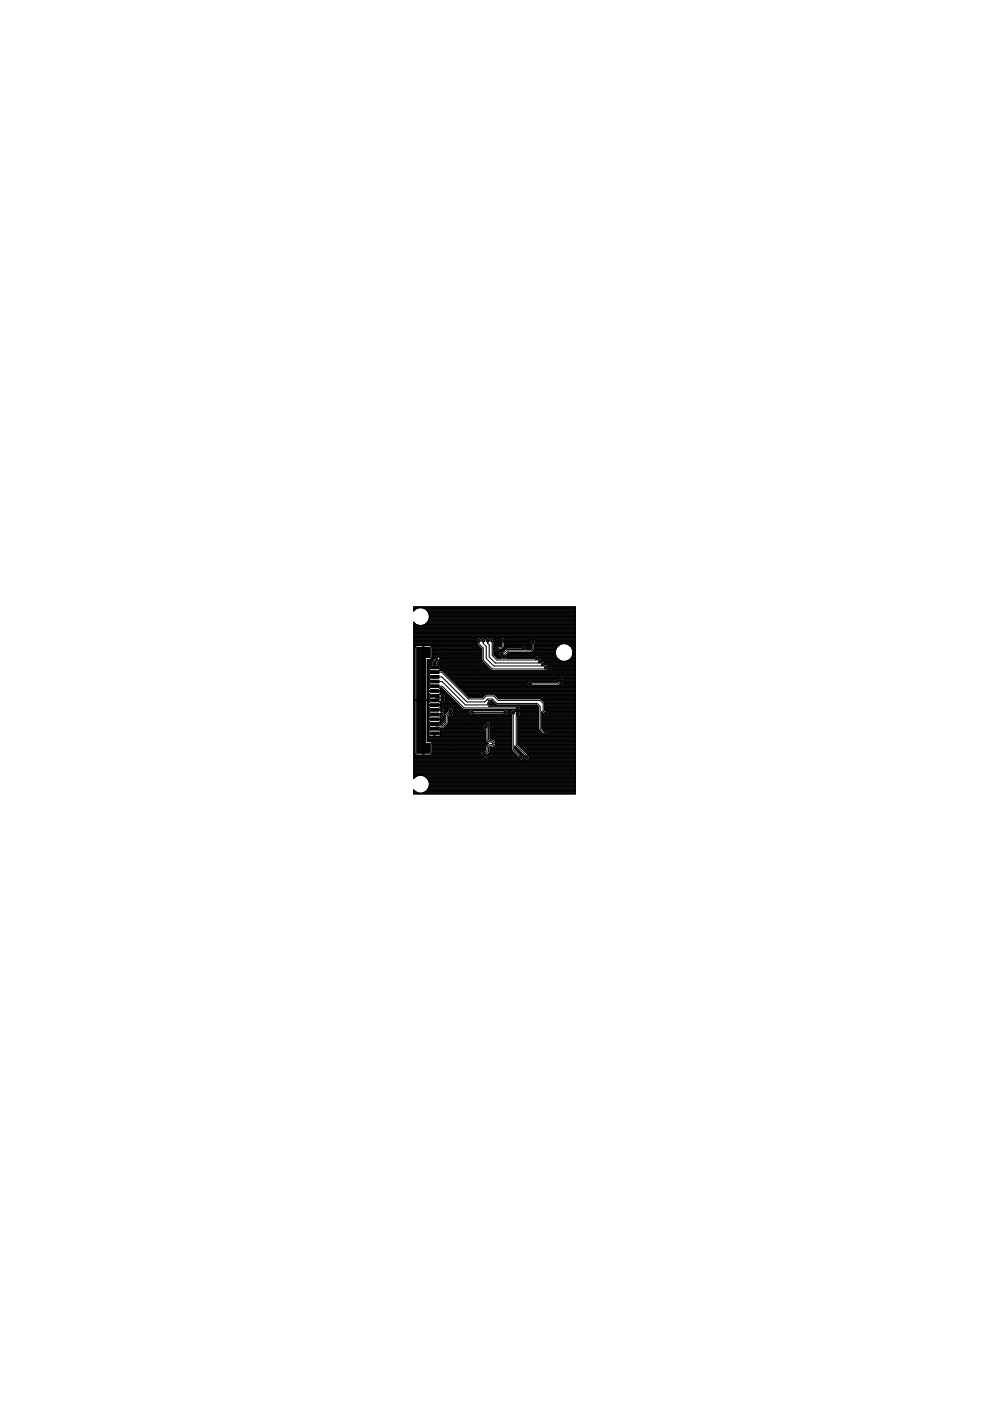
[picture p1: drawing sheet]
<svg xmlns="http://www.w3.org/2000/svg" width="210mm" height="297mm" viewBox="0 0 210 297" stroke-linecap="round" stroke-linejoin="round" font-family="sans-serif">
<g fill="#000" stroke="#000" stroke-width=".21">
<path d="M89.5 147.9h.6v1.2h-.6zM91.2 155.2h1.9v.6h-1.9zM91.2 154.2h1.9v.6h-1.9zM91.2 153.2h1.9v.6h-1.9zM91.2 152.2h1.9v.6h-1.9zM91.2 151.2h1.9v.6h-1.9zM91.2 150.2h1.9v.6h-1.9zM91.2 149.2h1.9v.6h-1.9zM91.2 148.2h1.9v.6h-1.9zM91.2 147.2h1.9v.6h-1.9zM91.2 146.2h1.9v.6h-1.9zM91.2 145.2h1.9v.6h-1.9z"/>
<path d="M91.2 144.2h1.9v.6h-1.9zM91.2 143.2h1.9v.6h-1.9zM91.2 142.2h1.9v.6h-1.9zM91.2 141.2h1.9v.6h-1.9z"/>
</g>
<g fill="none" stroke="#000" stroke-width=".21">
<path d="M87.7 139.4h.3M87.7 140h.3M87.7 139.9h.3M87.7 139.8h.3M87.7 139.6h.3M87.7 139.5h.3M87.7 139.3h.3M87.7 139h.3M87.7 138.9h.3M87.7 138.7h.3M87.7 138.6h.3M87.7 138.4h.3"/>
<path d="M87.7 138.1h.3M87.7 137.8h.3M87.7 137.7h.3M87.7 137.6h.3M87.7 131.9v33.2M87.7 131.9l.4 .4M87.7 128.9h1M87.7 136.5h13.5M87.7 137.1h.4M87.7 137h.5M87.7 135.5h13.3M87.7 139.1h.3"/>
<path d="M87.7 138.8h.3M87.7 138.3h.3M87.7 138.2h.3M87.7 137.9h.3M87.7 137.5h.3M87.7 137.4h.3M87.7 137.2h.3M87.7 136.9h13.8M87.7 136.7h13.6M87.7 136.6h13.5M87.7 136.4h13.5M87.7 136.2h13.5"/>
<path d="M87.7 136.1h13.3M87.7 136h13.2M87.7 135.9h13.2M87.7 135.8h13.2M87.7 135.7h13.2M87.7 135.4h13.4M87.7 135.3h13.5M87.7 135.2h34.3M87.7 135.1h34.3M87.7 134.9h34.3M87.7 134.8h34.3M87.7 134.7h34.3"/>
<path d="M87.7 134.6h34.3M87.7 134.5h34.3M87.7 134.3h34.3M87.7 134.2h34.3M87.7 134.1h34.3M87.7 134h34.3M87.7 133.9h34.3M87.7 133.7h34.3M87.7 133.6h34.3M87.7 133.5h34.3M87.7 133.4h34.3M87.7 133.2h34.3"/>
<path d="M87.7 133.1h34.3M87.7 133h34.3M87.7 132.9h34.3M87.7 132.8h34.3M87.7 132.7h34.3M87.7 132.5h.9M87.7 132.4h.6M87.7 132.3h.4M87.7 132.2h.2M87.7 132h.1M87.7 131.9h.1M87.7 129.5h.1"/>
<path d="M87.7 129.4h.2M87.7 129.3h.3M87.7 129.2h.4M87.7 129h.7M87.7 128.8h34.3M87.7 128.7h34.3M88.1 132.3l.7 .3h.7l.7-.3M88.1 137l1.6-.1v23.2l-1.6-.1M88.1 137l-.1 .3v11.1M88.4 139.4h2.8v-2.1h-2.8v22.4h2.8v-2.1h-2.8M88.4 140h1.8M88.4 139.9h1.8"/>
<path d="M88.4 139.8h1.8M88.4 139.7h1.8M88.4 139.6h1.8M88.4 139.5h1.8M88.4 139.3h2.8M88.4 139.2h2.8M88.4 139.1h2.8M88.4 139h2.8M88.4 138.9h2.8M88.4 138.8h2.8M88.4 138.7h2.8M88.4 138.6h2.8"/>
<path d="M88.4 138.5h2.8M88.4 138.3h2.8M88.4 138.2h2.8M88.4 138.1h2.8M88.4 138h2.8M88.4 137.9h2.8M88.4 137.8h2.8M88.4 137.7h2.8M88.4 137.6h2.8M88.4 137.5h2.8M88.4 137.4h2.8M89.6 128.9h32.4"/>
<path d="M89.7 132.5h32.3M89.7 137.1h.2M89.7 137h.2M89.7 139.1h.2M89.7 138.8h.2M89.7 138.3h.2M89.7 138.2h.2M89.7 137.9h.2M89.7 137.5h.2M89.7 137.4h.2M89.7 137.2h.2M89.9 129h32.1"/>
<path d="M90 132.4h32M90.2 129.2h31.8M90.2 139.4v18.2M90.2 132.3h31.8M90.3 129.3h31.7M90.3 132.2h31.7M90.4 129.4h31.6M90.5 132h31.5M90.6 129.5h31.4M90.6 140h1.2M90.6 139.9h1.3M90.6 131.9h31.4"/>
<path d="M90.7 129.6h31.3M90.7 131.8h31.3M90.8 131.7h31.2M90.8 129.8h31.2M90.8 129.9h31.2M90.8 131.6h31.2M90.8 130h31.2M90.9 131.4h31.1M90.9 131.3h31.1M90.9 130.1h31.1M91 130.2h31M91 131.2h31"/>
<path d="M91 130.3h31M91 130.4a1.87 1.87 0 0 0-1.4-1.5 1.87 1.87 0 0 0-1.9 .7v-.9h34.3v39.6h-34.3v-.9M91 130.4v.7M91 131.1l-.3 .7-.5 .5M91 131.1h31M91 131h31M91 130.8h31M91 130.7h31M91 130.6h31M91 130.5h31M91.4 139.8h.7M91.4 137l-1.5-.1v23.2h1.3l.3-.2v-2.5"/>
<path d="M91.4 137l.2 .3v2.2l-.4 .3h-.6v8.6M91.4 137h10.2M91.5 139.6h.7M91.5 137.1h10.2M91.6 139.5h.6M91.6 137.2h10.2M91.6 139.4h.7M91.6 139.3h.7M91.6 139h.9M91.6 138.9h1.2M91.6 138.7h10.6M91.6 138.6h10.6"/>
<path d="M91.6 138.4h10.6M91.6 138.1h10.6M91.6 137.8h10.6M91.6 137.7h10.6M91.6 137.6h10.6M91.6 139.1h.8M91.6 138.8h10.6M91.6 138.3h10.6M91.6 138.2h10.6M91.6 137.9h10.6M91.6 137.5h10.5M91.6 137.4h10.4"/>
<path d="M92.6 139a.71 .71 0 0 1 .8 0 .71 .71 0 0 1 .3 .8M92.6 139l-1 1.2M93.1 138.9h9.1M93.4 139h8.8M93.5 139.1h8.7M93.6 140h8.6M93.6 139.3h8.6M93.6 139.9h8.6M93.6 139.4h8.6M93.7 139.8h8.5M93.7 139.6h8.5M93.7 139.5h8.5"/>
<path d="M93.7 139.8l-.3 .4M100.9 136l.3 .3v.3l1 .9v2.6l2 2.1M100.9 136v-.4l.4-.4h.5l.2 .3 .2-.3h.5l.3 .3 .2-.3h.5l.2 .3 .2-.3h.5l.3 .4v.4M101.5 135.8v.6l1 1v2.5l1.9 1.9h11.1l.3-.3M101.8 135.3h.4M101.9 135.4h.2M102.5 135.8v.6l.6 .7v2.5l1.6 1.6h10.2l.3-.3M102.8 135.3h.3M102.9 135.4h.1M103.4 135.8v.6l.3 .4v2.5l1.3 1.3h9.2l.3-.3M103.7 135.3h.4M103.8 135.4h.2"/>
<path d="M104.4 135.8v3.2l.9 .9h8.3l.3-.3M104.7 135.3h1.7M104.7 138.7h1M104.7 138.6h1M104.7 138.4h1M104.7 138.1h.3M104.7 137.8h.1M104.7 137.7h.1M104.7 137.6h.1M104.7 136.5h1.6M104.7 137.1h.3M104.7 137h1.6"/>
<path d="M104.7 138.8h1M104.7 138.3h1.2M104.7 138.2h1.3M104.7 137.9h.2M104.7 137.5h.1M104.7 137.4h.1M104.7 137.2h.1M104.7 136.9h1.6M104.7 136.7h1.6M104.7 136.6h1.6M104.7 136.4h1.6M104.7 136.2h1.6"/>
<path d="M104.8 137.3v.5l.3 .3h.5l.3-.4h1.2M104.8 138.9h.9M104.8 135.4h1.4M104.9 136.1h1.2M104.9 139h.9M104.9 135.5h1.2M104.9 136l-.2 .3v2.6l.8 .7h.9l-.1-.1M104.9 136h1.2M104.9 135.9h1.2M104.9 135.8h1.2M104.9 135.7h1.2M105 139.1h1"/>
<path d="M105.1 137l-.3 .3M105.1 139.3h1.2M105.3 139.4h1M105.4 139.5h.9M105.6 137l.6 .1 .1-.2v-.6l-.2-.2v-.5l.3-.3h.5l.3 .3v.5l-.3 .2v.9l-.5 .5M105.6 138.1h1.2M105.7 138.9l.4 .4h.2v.2M105.7 138.5v.4M105.7 137.9h1.2M105.9 137.8h1.1M106.5 137.6h.8M106.6 135.9v1.2l-.3 .3h-.8l-.2 .2"/>
<path d="M106.6 138.2h.1M106.6 138.2l-.5-.1-.4 .4M106.6 137.5h.8M106.8 137.4h3.7M106.9 137.2h3.6M106.9 135.3h15.1M106.9 136.5h5.6M106.9 137.1h3.6M106.9 137h3.7M106.9 136.9h3.9M106.9 136.7h5.7M106.9 136.6h5.7"/>
<path d="M106.9 136.4h5.5M107 136.2h5.4M107 135.4h15M107.1 136.1h5.3M107.1 135.5h14.9M107.2 136h5.2M107.2 135.9h5.2M107.2 135.8h5.3M107.2 135.7h5.4M107.3 138.9h10.5M107.4 138.8h10.4M107.5 139.4h5.8"/>
<path d="M107.5 139.5h5.8M107.5 139.3h5.9M107.5 139h10.4M107.5 139v.5M107.5 139.1h6.1M107.5 138.7h10.3M107.7 138.6h10.1M107.8 138.4h10M111 137.4l-.3 .3h-3.2l-.9 1h-.3l.2 .2M111.3 136.9h1.3M111.4 137h1.2M111.5 137.1h1.1"/>
<path d="M111.6 137.6l-.1 .1h1M111.6 137.6h1M111.6 137.6v-.4l-.3-.4h-.5l-.3 .4v.2h-3.1l-.8 .8M111.6 137.5h1M111.6 137.4h1M111.6 137.2h1M112.4 135.9v.5l.2 .2M112.6 136.6v1M112.6 137.6l-.1 .1M112.7 135.6l-.3 .3M112.8 138.3h5M112.9 138.2h4.9"/>
<path d="M112.9 136.1v1.6l-.3 .3h-4.8l-1.1 1.1 .2 .2M113 138.1h4.8M113.1 137.9h4.7M113.2 135.6l.3 .3M113.2 137.8l-.4 .5h-4.9l-.6 .6 .2 .1M113.2 137.8h4.6M113.2 137.7h4.7M113.2 137.6h4.7M113.2 137.1h5M113.2 137h5.1M113.2 137.5h4.8M113.2 137.4h4.8"/>
<path d="M113.2 137.2h4.9M113.2 136.9h5.3M113.2 136.7h5.4M113.3 136.6h5.6M113.3 135.7h8.7M113.3 139.4v.2h-5.9l.1-.1M113.4 136.5h8.6M113.4 135.8h8.6M113.5 136.4h8.5M113.5 135.9v.5l-.3 .2v1.2M113.5 136.2h8.5M113.5 136.1h8.5"/>
<path d="M113.5 136h8.5M113.5 135.9h8.5M113.7 139l-.4 .4M114.1 139l.4 .4M114.2 139.1h3.7M114.4 139.3h3.6M114.5 139.4h3.5M114.5 139.4v.3h.3l.3 .3v.3h.3l.3 .4v.2h.3l.4 .4M114.5 139.6h3.8M114.5 139.5h3.7M114.9 139.8h3.5M115 139.9h3.5"/>
<path d="M115.1 140h3.6M118 139.4a1.9 1.9 0 0 0 3.2 0M119.2 136.5a1.9 1.9 0 0 0-1.2 2.9M120 136.5a1.9 1.9 0 0 1 1.2 2.9M120.3 136.6h1.7M120.5 140h1.5M120.6 136.7h1.4M120.7 139.9h1.3M120.8 136.9h1.2M120.8 139.8h1.2M120.9 137h1.1M120.9 139.6h1.1"/>
<path d="M121 137.1h1M121.1 139.5h.9M121.1 137.2h.9M121.2 139.4h.8M121.2 137.4h.8M121.2 139.3h.8M121.2 137.5h.8M121.3 139.1h.7M121.3 137.6h.7M121.3 139h.7M121.3 137.7h.7M121.4 138.9h.6"/>
<path d="M121.4 137.8h.6M121.4 138.8h.6M121.5 138.7h.5M121.5 138.6h.5M121.5 138.4h.5M121.5 138.1h.5M121.5 138.3h.5M121.5 138.2h.5M121.5 137.9h.5M87.7 157.6h.3M87.7 159.6h.3M87.7 159.4h.3"/>
<path d="M87.7 159.3h.3M87.7 159.2h.3M87.7 159h.3M87.7 158.9h.3M87.7 158.8h.3M87.7 158.7h.3M87.7 158.6h.3M87.7 158.4h.3M87.7 158.3h.3M87.7 158.2h.3M87.7 158.1h.3M87.7 157.9h.3"/>
<path d="M87.7 157.8h.3M87.7 157.7h.3M87.7 157.5h.3M87.7 157.4h.3M87.7 157.2h.3M87.7 157.1h.3M87.7 157h.3M87.7 156.9h.3M87.7 156.8h.3M87.7 156.6h.3M87.7 156.5h.3M87.7 156.3h.3"/>
<path d="M87.7 156.1h.3M87.7 155.9h.3M87.7 155.8h.3M87.7 155.7h.3M87.7 155.6h.3M87.7 155.3h.3M87.7 155.2h.3M87.7 154.9h.3M87.7 154.8h.3M87.7 154.7h.3M87.7 154.3h.3M87.7 154.2h.3"/>
<path d="M87.7 154h.3M87.7 153.9h.3M87.7 153.6h.3M87.7 153.5h.3M87.7 153.4h.3M87.7 153h.3M87.7 152.7h.3M87.7 152.5h.3M87.7 152.4h.3M87.7 151.7h.3M87.7 151.6h.3M87.7 150.7h.3"/>
<path d="M87.7 150.2h.3M87.7 149.4h.3M87.7 149.3h.3M87.7 148.9h.3M87.7 148.5h3.3M87.7 148.4h3.3M87.7 148.3h.3M87.7 147.6h.3M87.7 147.1h.3M87.7 146.3h.3M87.7 146.1h.3M87.7 145.8h.3"/>
<path d="M87.7 145.4h.3M87.7 145.3h.3M87.7 145.2h.3M87.7 144.9h.3M87.7 144.8h.3M87.7 144.6h.3M87.7 144.5h.3M87.7 144.3h.3M87.7 144.2h.3M87.7 144h.3M87.7 143.8h.3M87.7 143.6h.3"/>
<path d="M87.7 143.5h.3M87.7 143.4h.3M87.7 143.3h.3M87.7 143.1h.3M87.7 143h.3M87.7 142.9h.3M87.7 142.8h.3M87.7 142.6h.3M87.7 142.5h.3M87.7 142.4h.3M87.7 142.3h.3M87.7 142.2h.3"/>
<path d="M87.7 142h.3M87.7 141.9h.3M87.7 141.8h.3M87.7 141.7h.3M87.7 141.6h.3M87.7 141.4h.3M87.7 141.3h.3M87.7 141.2h.3M87.7 141.1h.3M87.7 141h.3M87.7 140.8h.3M87.7 140.7h.3"/>
<path d="M87.7 140.6h.3M87.7 140.5h.3M87.7 140.4h.3M87.7 140.2h.3M87.7 140.1h.3M87.7 152h.3M87.7 150.5h.3M87.7 151.9h.3M87.7 155.4h.3M87.7 154.5h.3M87.7 150h.3M87.7 149.5h.3"/>
<path d="M87.7 149.8h.3M87.7 151.1h.3M87.7 147.8h.3M87.7 160h.4M87.7 159.9h.4M87.7 159.8h.3M87.7 159.5h.3M87.7 156.4h.3M87.7 156h.3M87.7 155.1h.3M87.7 154.6h.3M87.7 154.1h.3"/>
<path d="M87.7 153.7h.3M87.7 153.2h.3M87.7 153.1h.3M87.7 152.9h.3M87.7 152.8h.3M87.7 152.3h.3M87.7 152.2h.3M87.7 151.8h.3M87.7 151.4h.3M87.7 151.3h.3M87.7 151.2h.3M87.7 151h.3"/>
<path d="M87.7 150.9h.3M87.7 150.6h.3M87.7 150.4h.3M87.7 150.1h.3M87.7 149.9h.3M87.7 149.6h.3M87.7 149.2h.3M87.7 149h.3M87.7 148.8h.3M87.7 148.7h.3M87.7 148.2h.3M87.7 148.1h.3"/>
<path d="M87.7 148h.3M87.7 147.7h.3M87.7 147.5h.3M87.7 147.3h.3M87.7 147.2h.3M87.7 147h.3M87.7 146.9h.3M87.7 146.7h.3M87.7 146.6h.3M87.7 146.5h.3M87.7 146.4h.3M87.7 146h.3"/>
<path d="M87.7 145.9h.3M87.7 145.7h.3M87.7 145.5h.3M87.7 145.1h.3M87.7 144.7h.3M87.7 144.1h.3M87.7 143.7h.3M88 159.7l.1 .3M88.4 159.7h2.8M88.4 159.6h2.8M88.4 159.5h2.8M88.4 159.4h2.8"/>
<path d="M88.4 159.3h2.8M88.4 159.2h2.8M88.4 159.1h2.8M88.4 159h2.8M88.4 158.9h2.8M88.4 158.8h2.8M88.4 158.7h2.8M88.4 158.6h2.8M88.4 158.5h2.8M88.4 158.4h2.8M88.4 158.3h2.8M88.4 158.2h2.8"/>
<path d="M88.4 158.1h2.8M88.4 158h2.8M88.4 157.9h2.8M88.4 157.8h2.8M88.4 157.7h2.8M88.4 157.5h1.8M88.4 157.4h1.8M88.4 157.3h1.8M88.4 157.2h1.8M88.4 157.1h1.8M88.4 157h1.8M88.4 156.9h1.8"/>
<path d="M88.4 156.8h1.8M88.4 156.7h1.8M88.4 156.6h1.8M88.4 156.5h1.8M88.4 156.4h1.8M88.4 156.3h1.8M88.4 156.1h1.8M88.4 156h1.8M88.4 155.9h1.8M88.4 155.8h1.8M88.4 155.7h1.8M88.4 155.6h1.8"/>
<path d="M88.4 155.5h1.8M88.4 155.4h1.8M88.4 155.3h1.8M88.4 155.2h1.8M88.4 155.1h1.8M88.4 155h1.8M88.4 154.9h1.8M88.4 154.8h1.8M88.4 154.7h1.8M88.4 154.6h1.8M88.4 154.5h1.8M88.4 154.4h1.8"/>
<path d="M88.4 154.3h1.8M88.4 154.2h1.8M88.4 154.1h1.8M88.4 154h1.8M88.4 153.9h1.8M88.4 153.8h1.8M88.4 153.7h1.8M88.4 153.6h1.8M88.4 153.5h1.8M88.4 153.4h1.8M88.4 153.3h1.8M88.4 153.2h1.8"/>
<path d="M88.4 153.1h1.8M88.4 153h1.8M88.4 152.9h1.8M88.4 152.8h1.8M88.4 152.7h1.8M88.4 152.6h1.8M88.4 152.5h1.8M88.4 152.4h1.8M88.4 152.3h1.8M88.4 152.1h1.8M88.4 152h1.8M88.4 151.9h1.8"/>
<path d="M88.4 151.8h1.8M88.4 151.7h1.8M88.4 151.6h1.8M88.4 151.5h1.8M88.4 151.4h1.8M88.4 151.3h1.8M88.4 151.2h1.8M88.4 151.1h1.8M88.4 151h1.8M88.4 150.9h1.8M88.4 150.8h1.8M88.4 150.7h1.8"/>
<path d="M88.4 150.6h1.8M88.4 150.5h1.8M88.4 150.4h1.8M88.4 150.3h1.8M88.4 150.2h1.8M88.4 150.1h1.8M88.4 150h1.8M88.4 149.9h1.8M88.4 149.8h1.8M88.4 149.7h1.8M88.4 149.6h1.8M88.4 149.5h1.8"/>
<path d="M88.4 149.4h1.8M88.4 149.3h1.8M88.4 149.2h1.8M88.4 149.1h1.8M88.4 149h1.8M88.4 148.9h1.8M88.4 148.8h1.8M88.4 148.7h1.8M88.4 148.6h1.8M88.4 148.3h1.8M88.4 148.2h1.8M88.4 148.1h1.8"/>
<path d="M88.4 148h1.8M88.4 147.9h1.8M88.4 147.8h1.8M88.4 147.7h1.8M88.4 147.6h1.8M88.4 147.5h1.8M88.4 147.4h1.8M88.4 147.3h1.8M88.4 147.2h1.8M88.4 147.1h1.8M88.4 147h1.8M88.4 146.9h1.8"/>
<path d="M88.4 146.8h1.8M88.4 146.7h1.8M88.4 146.6h1.8M88.4 146.5h1.8M88.4 146.3h1.8M88.4 146.2h1.8M88.4 146.1h1.8M88.4 146h1.8M88.4 145.9h1.8M88.4 145.8h1.8M88.4 145.7h1.8M88.4 145.6h1.8"/>
<path d="M88.4 145.5h1.8M88.4 145.4h1.8M88.4 145.3h1.8M88.4 145.2h1.8M88.4 145.1h1.8M88.4 145h1.8M88.4 144.9h1.8M88.4 144.8h1.8M88.4 144.7h1.8M88.4 144.6h1.8M88.4 144.5h1.8M88.4 144.4h1.8"/>
<path d="M88.4 144.3h1.8M88.4 144.2h1.8M88.4 144.1h1.8M88.4 144h1.8M88.4 143.9h1.8M88.4 143.8h1.8M88.4 143.7h1.8M88.4 143.6h1.8M88.4 143.5h1.8M88.4 143.4h1.8M88.4 143.3h1.8M88.4 143.2h1.8"/>
<path d="M88.4 143.1h1.8M88.4 143h1.8M88.4 142.9h1.8M88.4 142.8h1.8M88.4 142.7h1.8M88.4 142.6h1.8M88.4 142.5h1.8M88.4 142.3h1.8M88.4 142.2h1.8M88.4 142.1h1.8M88.4 142h1.8M88.4 141.9h1.8"/>
<path d="M88.4 141.8h1.8M88.4 141.7h1.8M88.4 141.6h1.8M88.4 141.5h1.8M88.4 141.4h1.8M88.4 141.3h1.8M88.4 141.2h1.8M88.4 141.1h1.8M88.4 141h1.8M88.4 140.9h1.8M88.4 140.8h1.8M88.4 140.7h1.8"/>
<path d="M88.4 140.6h1.8M88.4 140.5h1.8M88.4 140.4h1.8M88.4 140.3h1.8M88.4 140.2h1.8M88.4 140.1h1.8M89.7 152h.2M89.7 150.5h.2M89.7 151.9h.2M89.7 155.4h.2M89.7 154.5h.2M89.7 150h.2"/>
<path d="M89.7 149.5h.2M89.7 149.8h.2M89.7 151.1h.2M89.7 147.8h.2M89.7 160h.2M89.7 159.9h.2M89.7 159.8h.2M89.7 159.5h.2M89.7 156.4h.2M89.7 156h.2M89.7 155.1h.2M89.7 154.6h.2"/>
<path d="M89.7 154.1h.2M89.7 153.7h.2M89.7 153.2h.2M89.7 153.1h.2M89.7 152.9h.2M89.7 152.8h.2M89.7 152.3h.2M89.7 152.2h.2M89.7 151.8h.2M89.7 151.4h.2M89.7 151.3h.2M89.7 151.2h.2"/>
<path d="M89.7 151h.2M89.7 150.9h.2M89.7 150.6h.2M89.7 150.4h.2M89.7 150.1h.2M89.7 149.9h.2M89.7 149.6h.2M89.7 149.2h.2M89.7 149h.2M89.7 148.8h.2M89.7 148.7h.2M89.7 148.2h.2"/>
<path d="M89.7 148.1h.2M89.7 148h.2M89.7 147.7h.2M89.7 147.5h.2M89.7 147.3h.2M89.7 147.2h.2M89.7 147h.2M89.7 146.9h.2M89.7 146.7h.2M89.7 146.6h.2M89.7 146.5h.2M89.7 146.4h.2"/>
<path d="M89.7 146h.2M89.7 145.9h.2M89.7 145.7h.2M89.7 145.5h.2M89.7 145.1h.2M89.7 144.7h.2M89.7 144.1h.2M89.7 143.7h.2M90.6 157.1h12.4M90.6 157h12.4M90.6 156.9h12.4M90.6 156.8h12.4"/>
<path d="M90.6 156.6h12.4M90.6 156.5h12.4M90.6 156.3h12.4M90.6 156.1h12.4M90.6 155.9h.3M90.6 155.8h.2M90.6 155.7h.2M90.6 155.6h12.4M90.6 155.3h.2M90.6 155.2h.2M90.6 154.9h.4M90.6 154.8h.4"/>
<path d="M90.6 154.7h.4M90.6 154.3h.4M90.6 154.2h.4M90.6 154h.4M90.6 153.9h.4M90.6 153.6h.4M90.6 153.5h.4M90.6 153.4h.4M90.6 153h.3M90.6 152.7h.2M90.6 152.4h1.5l-1.5 .1M90.6 151.7h.4"/>
<path d="M90.6 151.6h.4M90.6 150.7h.4M90.6 150.2h.4M90.6 149.4h.2M90.6 149.3h.2M90.6 148.9h.4M90.6 148.3h.4M90.6 147.6h.4M90.6 147.1h.4M90.6 146.3h.2M90.6 146.1h.3M90.6 145.8h.4"/>
<path d="M90.6 145.4h.4M90.6 145.3h.4M90.6 145.2h.4M90.6 144.9h.4M90.6 144.8h.4M90.6 144.6h.4M90.6 144.5h.4M90.6 144.3h.4M90.6 144.2h.4M90.6 144h.4M90.6 143.8h.4M90.6 143.6h.4"/>
<path d="M90.6 143.5h.4M90.6 143.4h.4M90.6 143.3h.4M90.6 143.1h.4M90.6 143h.5M90.6 142.9h.4M90.6 142.8h.4M90.6 142.6h.4M90.6 142.5h.4M90.6 142.4h.4M90.6 142.3h.4M90.6 142.2h.4"/>
<path d="M90.6 142h.4M90.6 141.9h.4M90.6 141.8h.4M90.6 141.7h.4M90.6 141.6h.4M90.6 141.4h.4M90.6 141.3h.4M90.6 141.2h.4M90.6 141.1h.4M90.6 140.8h1M90.6 140.7h1M90.6 140.6h1"/>
<path d="M90.6 140.5h1M90.6 140.4h1M90.6 140.2h1M90.6 140.1h1.1M90.6 152h.3M90.6 150.5h.4M90.6 155.4h1.5v.7l-1.2-.1M90.6 154.5h.4M90.6 150h.3M90.6 149.5h1.5M90.6 149.8h.2M90.6 151.1h.4"/>
<path d="M90.6 147.8h.4M90.6 156.4h12.4M90.6 156h.4M90.6 155.1h.3M90.6 154.6h.4M90.6 154.1h.4M90.6 153.7h.4M90.6 153.2h.4M90.6 153.1h.4M90.6 152.9h.3M90.6 152.8h.2M90.6 152.3h.2"/>
<path d="M90.6 152.2h.2M90.6 151.8h.4M90.6 151.4h.4M90.6 151.3h.4M90.6 151.2h.4M90.6 151h.4M90.6 150.9h.4M90.6 150.6h.4M90.6 150.4h.4M90.6 150.1h.4M90.6 149.9h.3M90.6 149.6h.2"/>
<path d="M90.6 149.2h.2M90.6 149h.3M90.6 148.8h.4M90.6 148.7h.4M90.6 148.2h.4M90.6 148.1h.4M90.6 148h.4M90.6 147.7h.4M90.6 147.5h.4M90.6 147.3h.4M90.6 147.2h.4M90.6 147h.3"/>
<path d="M90.6 146.9h.3M90.6 146.7h.2M90.6 146.6h.2M90.6 146.5h1.5M90.6 146.4h.2M90.6 146h.3M90.6 145.9h.4M90.6 145.7h.4M90.6 145.5h.4M90.6 145.1h.4M90.6 144.7h.4M90.6 144.1h.4"/>
<path d="M90.6 143.7h.4M90.8 149.2v.2h1.3v.2h-1.3l.1 .3M90.8 146.2v.2h1.3v.2h-1.3v.3M90.8 152.6v.2M90.8 155.6l.1 .3M90.8 146.9l.2 .2M90.8 152.8l.2 .3M90.9 149.9v.1M90.9 155.9v.1M90.9 150l.1 .1M91 154.1v.8l-.2 .5M91 141.9v1"/>
<path d="M91 143.1v1M91 144.1v1.8M91 147.1v1.8M91 150.1v1.8M91 153.1v.8M91 148.9l-.2 .3M91 151.9h-.4M91 153.9l.1 .1M91 142.9l.1 .1M91 145.9h.1M91 153.1h.1M91 145.9l-.2 .3"/>
<path d="M91 151.9l-.2 .5M91.1 154l-.1 .1M91.1 143l-.1 .1M91.1 141l-.1 .1v.8M91.3 157.2h-.7v-8.6h-2.6v11.1M91.3 157.2l.2 .2M91.4 157.2h11.7M91.4 160h10.7M91.5 157.4h11.7M91.5 159.9h10.5M91.6 157.5h11.8M91.6 159.8h10.3"/>
<path d="M91.6 157.6h12M91.6 159.6h10.3M91.6 159.4h10.3M91.6 159.3h10.4M91.6 159.2h10.6M91.6 159h11.4M91.6 158.9h11.4M91.6 158.8h11.4M91.6 158.7h11.4M91.6 158.6h11.4M91.6 158.4h11.4M91.6 158.3h11.4"/>
<path d="M91.6 158.2h11.4M91.6 158.1h11.5M91.6 157.9h11.5M91.6 157.8h11.6M91.6 157.7h11.8M91.6 159.5h10.3M91.6 140.2v.8h-1M92.1 155.9h.1M92.1 155.8h.1M92.1 155.7h.1M92.1 156h.1M92.1 144.5h1.6l5 5h4.7l.3-.4"/>
<path d="M92.1 143.5h1.6l5.3 5.3h3.8l.6-.6h1l.9 .9h8.6l.6 .7v4.7l.7 .7h.6M92.1 142.5h1.5l5.7 5.7h3.2l.6-.6h1.6l.9 .9h8.9l.7 .6v1.6l.6 .7M92.1 147.5l.4 .4h1.4v-.3M92.1 145.5h1.7l4.6 4.6h11.4M92.1 150.5h1.5M92.2 149.5h5.1M92.2 146.5h2.1M92.7 140.8h10.2M92.7 140.7h10.1M92.7 140.6h10M92.9 140.5h9.7M93 140.4h9.4"/>
<path d="M93 140.3l-.3 .4v.3h10.3M93.2 141l.1 .1M93.2 142h10.9M93.3 145.9l.3-.1 4.6 4.6h11.1l.2 .3h.5l.3-.4v-.4l-.3-.4M93.3 150.1l.6-.1 .3 .3v.5M93.3 148.9h.2M93.3 141.9h10.7M93.3 141.1h9.9M93.3 153.1h.1M93.3 151.9l.1 .5M93.3 151.9h.1M93.3 154.9l.1 .2"/>
<path d="M93.3 150.1h.1M93.3 147.1h.1M93.3 145.9v.1M93.3 154.9h9.7M93.3 154.8h9.7M93.3 154.7h9.2M93.3 153.5h.4M93.3 153.4h.5M93.3 147.1h.2M93.3 147.1v.2l.3-.3h.5l.3 .4M93.3 141.9v.3h28.7M93.3 141.8h10.6"/>
<path d="M93.3 141.7h10.5M93.3 141.6h10.3M93.3 141.4h10.2M93.3 141.3h10.1M93.3 141.2h10M93.3 141.1v.8M93.3 151.9l.9 .1M93.3 154.9h.1M93.3 148.9l.1 .3M93.3 145.9h.1M93.3 154.6h9.1M93.3 153.2h.7"/>
<path d="M93.3 153.1h.8M93.3 148.8h.1M93.3 147.2h.1M93.3 145.9h.4M93.3 153h.9M93.3 140.2h9M93.3 156h9.7M93.3 150h.1M93.3 150v.1M93.3 147v.1M93.3 146l.1 .2M93.4 140.2l-.3 .1"/>
<path d="M93.4 149h3.4M93.4 147h1.4M93.4 146h.4M93.4 155.9h9.6M93.4 155.1v.3M93.4 155.9l-.1 .1M93.4 149.9l-.1 .1M93.4 155.1h9.6M93.4 155.8h9.6M93.4 155.7h9.6M93.4 155.3h9.6M93.4 155.2h9.6"/>
<path d="M93.4 152.7h.8M93.4 149.2v.2h-1.2v.2h1.2v.3M93.4 149.4h3.8M93.4 149.3h3.7M93.4 146.2v.2h-1.2v.2h1.2v.3M93.4 146.3h.7M93.4 146.1h.5M93.4 152.8l-.1 .3M93.4 152.6v.2M93.4 155.6v.3M93.4 146.9l-.1 .1M93.4 149.8h4.2"/>
<path d="M93.4 152.9h.8M93.4 152.8h.8M93.4 152.3h.8M93.4 152.2h.8M93.4 149.9h4.3M93.4 149.6h4M93.4 149.2h3.6M93.4 146.9h1.3M93.4 146.7h1.2M93.4 146.6h1M93.4 146.4h.8M93.5 140.1h8.7"/>
<path d="M93.6 151.4l-1.5 .1M93.8 142.2l5.6 5.6h2.9l.7-.6h1.8l1 1h8.9l.8 .8v1.6M93.9 148.4v-.2h-1.4l-.4 .3M93.9 142.3h28.1M93.9 152l.3-.3v1.3M93.9 150h3.9M94 151.9h.2M94 142.4h28M94 151h.7M94 150.1h1.2M94.1 151.1h.5M94.1 151.8h.1"/>
<path d="M94.1 142.5h27.9M94.1 150.9h.8M94.1 147.1h.8M94.2 154.3h8M94.2 150.2h.9M94.2 148.9h2.5M94.2 152.4h-2v.2l2-.1M94.2 153l-.5 .6h-.4v-.5M94.2 150.7h.8M94.2 150.5h.8M94.2 150.8l-.2 .2 .2 .2M94.2 151.4h.1"/>
<path d="M94.2 151.3h.2M94.2 151.2h.3M94.2 150.6h.8M94.2 150.4h.8M94.2 142.6h27.8M94.3 154.2h7.9M94.3 148.1h1.6M94.3 147.2h.7M94.3 148.8h2.3M94.3 148h1.5M94.4 142.8h27.6M94.4 154.1h7.8"/>
<path d="M94.4 148.2h1.6M94.4 147.3h.7M94.4 148.7l-.3 .3h-.5l-.3-.3v.2M94.4 148.5h2M94.4 148.4h1.8M94.4 148.3h1.7M94.4 147.6h1M94.4 147.4v.4M94.4 148.2v.5M94.4 147.8l-.2 .2 .2 .2M94.4 147.8h1.2M94.4 148.7h2.1"/>
<path d="M94.4 147.7h1.1M94.4 147.5h.9M94.5 142.9h27.5M94.5 154h7.7M94.6 143h27.4M94.7 153.9h7.6M94.7 143.1h27.3M94.8 153.7h7.7M94.8 143.3h27.2M95 143.4h27M95 150.7l-.8 .8v-.3M95 150.4v.3"/>
<path d="M95 153.5h7.8M95.1 143.5h26.9M95.1 153.4h7.7M95.1 153h13.4M95.1 152.7h13.4M95.1 152.5h13.4M95.1 152.4h13.4M95.1 152h13.4M95.1 151.9h.1M95.1 153.4l-1.1 1.1M95.1 151.9v1.5M95.1 151.9l.2 .1"/>
<path d="M95.1 153.2h7.8M95.1 153.1h8M95.1 152.9h13.4M95.1 152.8h13.4M95.1 152.3h13.4M95.1 152.2h13.4M95.2 143.6h26.8M95.3 150l-.3 .4M95.3 143.7h26.7M95.4 143.8h23.3M95.5 150.6v.3h-.2l-.8 .8v1.5l-.7 .7h-1.3l-.4-.4M95.5 151.4v-.2h-.1l-.6 .6v1.5l-.9 .9h-1.4l-.4 .3"/>
<path d="M95.6 144h23M95.7 144.1h22.7M95.8 150l.3 .4M95.8 144.2h22.6M95.9 151.9h12.6M95.9 150.1h2M95.9 144.3h22.5M96 151.8h12.5M96 150.2h2M96 151.1h3.4M96 151h3.4M96.1 144.5h22.3"/>
<path d="M96.1 151.7h12.4M96.1 150.9h3.3M96.1 151.6h12.4M96.1 150.7h3.3M96.1 150.5h13.3M96.1 151.7l-.3 .3M96.1 150.4v.4M96.1 150.8l-.2 .2 .2 .2v.5M96.1 151.4h3.4M96.1 151.3h3.3M96.1 151.2h3.3M96.1 150.6h3.5"/>
<path d="M96.1 150.4h2.1M96.2 144.6h15.7M96.3 144.7h15.5M96.4 144.8h15.3M96.5 144.9h15.2M96.6 145.1h15.1M96.8 145.2h14.9M96.9 145.3h14.9M97 145.4h14.9M97.1 145.5h14.9M97.2 145.7h24.8M97.4 145.8h24.6"/>
<path d="M97.5 145.9h24.5M97.6 146h24.4M97.7 146.1h24.3M97.9 146.3h24.1M98 146.4h24M98.1 146.5h23.9M98.2 146.6h23.8M98.3 146.7h23.7M98.4 146.9h23.6M98.6 147h23.4M98.7 147.1h23.3M98.8 147.2h4.2"/>
<path d="M98.9 147.3h3.9M99.1 147.5h3.6M99.2 147.6h3.4M99.3 147.7h3.2M99.7 150.5l-.3 .3v.5l.3 .3M99.9 151h7.3M100.2 151.6l.2-.2h6.4l.2 .2M100.2 150.5l.2 .2h6.4l.2-.2M100.3 150.6h6.6M100.3 151.4h6.5M101.9 159.4v.5l.4 .3h.2v.2l.3 .4h.5l.4-.4-.2-.5 .2-.2M102.3 159l-.4 .4"/>
<path d="M102.3 154.5h-9v.4M102.6 153.6l-.4 .3v.5l.4 .4h.4v2.2M102.7 159l.2 .2 .1-.1M102.8 154.2l.2-.2 .3 .3v2.6l.4 .4h.5a.3 .3 0 0 1 .3 .3 .3 .3 0 0 1-.3 .3l-.8 .2-.1 1.1-.6 .6-.2-.2M102.8 159.2h.1M103 155.4h-10.8v.7l1.1-.1M103 158.2v.9M103 157l.2 .4M103.2 153l-.4 .4v.2h-7.9M103.2 157.4h.1M103.2 157.8v.1M103.2 157.4l.4 .2"/>
<path d="M103.2 157.8l-.2 .4M103.4 153.6l-.2 .2 .4 .4v2.5l.1 .3a.71 .71 0 0 1 1.1 .6 .71 .71 0 0 1-1.1 .6l-.1 .3v.8l-.7 .7 .2 .2M103.5 148.5h.7l1 1h8.5l.5 .4M103.6 148.5l.4 .1 .3 .3M103.6 159.9h5.7M103.6 157.6l-.4 .2M103.6 159.8h5.6M103.7 153l.3 .4-.2 .6M103.7 160h5.7M103.8 153.1h4.7M103.8 154l.1 2.7h.5l.4 .3M103.8 154h4.7"/>
<path d="M103.8 159.5h5.1M103.9 153.2h4.6M103.9 159.4h4.9M103.9 159.3h4.8M103.9 159.2h4.6M103.9 159h4.6M103.9 158.9h4.6M103.9 158.8h4.6M103.9 158.7h4.6M103.9 156.6h4.6M103.9 156.5h4.6M103.9 156.3h4.6"/>
<path d="M103.9 156.1h4.6M103.9 155.9h4.6M103.9 155.8h4.6M103.9 155.7h4.6M103.9 155.6h4.6M103.9 155.3h4.6M103.9 155.2h4.6M103.9 154.9h4.6M103.9 154.8h4.6M103.9 154.7h4.6M103.9 154.3h4.6M103.9 154.2h4.6"/>
<path d="M103.9 155.4h4.6M103.9 154.5h4.6M103.9 156.4h4.6M103.9 156h4.6M103.9 155.1h4.6M103.9 154.6h4.6M103.9 154.1h4.6M103.9 153.9h4.6M104 153.6h4.5M104 153.5h4.5M104 153.4h4.5M104 153.7h4.5"/>
<path d="M104.1 149.6h5.3M104.1 148.7h.3M104.2 149.5h9.6M104.2 148.8h.3M104.3 149.4h.8M104.3 148.9v.5l-.3 .3-.4 .1h5.7l.2-.3M104.3 149.3h.7M104.3 148.9h.3M104.3 149.2h.6M104.3 149h.5M104.5 156.8h4M104.6 158.4h3.9"/>
<path d="M104.7 156.9h3.8M104.8 158.3h3.7M104.8 158.3l-.4 .2M104.8 158.3h.1M104.8 157h.1M104.8 157l.3 .4M104.8 147.2h17.2M104.9 157h3.6M104.9 158.2h3.6M104.9 157.1h3.6M105 158.1h3.5M105 147.3h17"/>
<path d="M105 157.2h3.5M105 149.3h.1M105 157.9h3.5M105 147.4h.1M105.1 157.6h3.4M105.1 157.8h3.4M105.1 157.7h3.4M105.1 157.5h3.4M105.1 157.4h3.4M105.1 157.4v.5l-.3 .4M105.1 147.5h16.9M105.2 147.6h16.8"/>
<path d="M105.3 147.7h16.7M105.5 147.8h16.5M105.6 148h16.4M105.7 148.1h16.3M107.5 150.5l.3 .3v.5l-.3 .3M107.6 150.6h.9M107.6 151.4h.8M107.7 150.7h.6M107.8 151.3h.5M107.8 151.1h.4M107.8 151.2h.4M107.8 151h.4"/>
<path d="M107.8 150.9h.4M108.5 158.6l-4.6-.1v1l-.2 .2M108.6 150.5l-.4 .3v.5l.3 .2v7.6l1.3 1.3v.4l.4 .3h.4l.4-.3v-.5M108.8 151v8l1.6 1.5M109 159.6l-5.3 .1M109.1 150.5l.3 .4 .6-.1 .3 .3v.5M109.2 158.8h.6M109.2 158.7h.4M109.2 158.6h.3M109.2 158.4h.2M109.2 158.3h.1M109.2 158.2h.1"/>
<path d="M109.2 150.6h.3M109.2 158.9h.7M109.3 150.7h4.9M109.4 159h.6M109.4 150.9h.1M109.5 159.2h.6M109.6 159.3h.7M109.7 159.4h.7M109.8 151.4l-.3 .3v6.3l2.2 2.2v.3M109.8 157.6h12.2M109.8 157.8h12.2M109.8 157.7h12.2"/>
<path d="M109.8 157.5h12.2M109.8 157.4h12.2M109.8 157.2h12.2M109.8 157.1h12.2M109.8 157h12.2M109.8 156.9h12.2M109.8 156.8h12.2M109.8 156.6h12.2M109.8 156.5h12.2M109.8 156.3h12.2M109.8 156.1h12.2M109.8 155.9h12.2"/>
<path d="M109.8 155.8h12.2M109.8 155.7h5.7M109.8 155.6h5.6M109.8 155.3h5.1M109.8 155.2h4.9M109.8 154.9h4.7M109.8 154.8h4.6M109.8 154.7h4.4M109.8 154.3h4.4M109.8 154.2h4.4M109.8 154h4.4M109.8 153.9h4.4"/>
<path d="M109.8 153.6h4.4M109.8 153.5h4.4M109.8 153.4h4.4M109.8 153h4.4M109.8 152.7h4.4M109.8 152.5h4.4M109.8 152.4h4.4M109.8 152h4.4M109.8 155.4h5.2M109.8 154.5h4.4M109.8 156.4h12.2M109.8 156h12.2"/>
<path d="M109.8 155.1h4.8M109.8 154.6h4.4M109.8 154.1h4.4M109.8 153.7h4.4M109.8 153.2h4.4M109.8 153.1h4.4M109.8 152.9h4.4M109.8 152.8h4.4M109.8 152.3h4.4M109.8 152.2h4.4M109.8 159.5h.7M109.9 157.9h12.1"/>
<path d="M110 159.6h.6M110 158.1h12M110.1 150.9h4.1M110.1 150.6h4.1M110.1 159.8h.6M110.1 158.2h11.9M110.1 151.8h4.1M110.1 149.6h3.8M110.2 150.5h4M110.2 159.9h.6M110.2 151h4M110.2 158.3h11.8"/>
<path d="M110.3 151.7h3.9M110.3 149.8h3.7M110.3 150.4h3.9M110.3 151.1h3.9M110.3 158.4h11.7M110.3 151.6h3.9M110.3 150.2h3.9M110.3 150h3.9M110.3 151.6l-.3 .3M110.3 151.4h3.9M110.3 151.3h3.9M110.3 151.2h3.9"/>
<path d="M110.3 150.1h3.9M110.3 149.9h3.9M110.5 158.6h11.5M110.6 158.7h11.4M110.7 160h.3M110.7 158.8h11.3M110.8 158.9h11.2M111 159h11M111.1 159.2h10.9M111.2 159.3h10.8M111.3 159.4h10.7M111.4 159.5h10.6"/>
<path d="M111.5 159.6h10.5M111.7 159.8h10.3M111.8 159.9h10.2M111.9 160h.1M111.9 160l.3 .3M111.9 160h10.1M112.6 145.5h9.4M112.7 144.6h5.6M112.7 145.4h9.3M114.2 149.9v4.8l.8 .8h.3l.3 .2h.4l.4-.3v-.5M114.2 151.9h-4.4v6l2.1 2.1M114.7 148.2h7.3"/>
<path d="M114.8 148.3h7.2M114.9 154.3h7.1M114.9 154.2h7.1M114.9 154h7.1M114.9 153.9h7.1M114.9 153.6h7.1M114.9 153.5h7.1M114.9 153.4h7.1M114.9 153h7.1M114.9 152.7h7.1M114.9 152.5h7.1M114.9 152.4h7.1"/>
<path d="M114.9 151.7h.4M114.9 151.6h.3M114.9 152h7.1M114.9 151.9h7.1M114.9 151.1h.2M114.9 154.1h7.1M114.9 153.7h7.1M114.9 153.2h7.1M114.9 153.1h7.1M114.9 152.9h7.1M114.9 152.8h7.1M114.9 152.3h7.1"/>
<path d="M114.9 152.2h7.1M114.9 151.8h.5M114.9 151.4h.3M114.9 151.3h.3M114.9 151.2h.3M114.9 151h.1M114.9 148.4h7.1M114.9 154.5h7.1M115.1 148.5h6.9M115.1 154.6h6.9M115.1 140.2h6.9M115.1 140.1h3.9"/>
<path d="M115.2 154.7h.2M115.2 148.7h6.8M115.2 151.6v-.3l-.3-.4v3.5l.4 .4 .3-.2h.4l.4 .3M115.2 151.6l.4 .3M115.3 148.8h6.7M115.4 148.9h6.6M115.4 140.4h6.6M115.5 150.6l.9 .5v.5M115.5 150.2h6.5M115.5 149.4h6.5M115.5 149.3h6.5M115.5 150.5h6.5"/>
<path d="M115.5 150h6.5M115.5 149.5h6.5M115.5 149.8h6.5M115.5 150.4h6.5M115.5 150.1h6.5M115.5 149.9h6.5M115.5 149.6h6.5M115.5 149.2h6.5M115.5 149h6.5M115.5 150.6h6.5M115.6 140.5h6.4M115.6 150.7h6.4"/>
<path d="M115.7 140.6h6.3M115.7 140.8h6.3M115.7 140.7h6.3M116.1 141h5.9M116.1 142h5.9M116.1 155.7h5.9M116.1 150.9h5.9M116.1 154.7h5.9M116.2 141.1h5.8M116.2 151.8h5.8M116.2 141.9h5.8M116.2 155.6h5.8"/>
<path d="M116.2 151h5.8M116.3 154.8h5.7M116.3 151.7h5.7M116.3 141.2h5.7M116.3 141.8h5.7M116.3 151.1h5.7M116.4 155.4h5.6M116.4 155.3h5.6M116.4 155.2h5.6M116.4 154.9h5.6M116.4 151.6h5.6M116.4 141.7h5.6"/>
<path d="M116.4 141.6h5.6M116.4 141.4h5.6M116.4 141.3h5.6M116.4 141.3v.5l-.4 .3-.4 .1M116.4 151.6l-.4 .3M116.4 155.1h5.6M116.4 151.4h5.6M116.4 151.3h5.6M116.4 151.2h5.6M118.5 145.3h3.5M118.6 145.2h3.4M118.7 145.1h3.3"/>
<path d="M119 144.4l-.7 .6h-6M119.2 144.9h2.8M119.3 143.8h2.7M119.3 144.8h2.7M119.4 144h2.6M119.5 144.7h2.5M119.5 144.1h2.5M119.5 144.1v.5l-1 .7h-5.7l-.3 .3h-.4l-.4-.4v-.4l.4-.4M119.5 144.1l-.3-.3h-.5l-.5 .9h-5.4l-.3-.3M119.5 144.6h2.5M119.5 144.5h2.5M119.5 144.3h2.5"/>
<path d="M119.5 144.2h2.5M120.2 140.1h1.8M87.7 167.4l.4 .4M87.7 168.3h34.3M87.7 168.2h34.3M87.7 168.1h1M87.7 168h.7M87.7 167.8h.4M87.7 167.7h.3M87.7 167.6h.2M87.7 167.5h.1M87.7 165.1h.1"/>
<path d="M87.7 165h.1M87.7 164.8h.3M87.7 164.7h.4M87.7 164.6h.7M87.7 164.5h.9M87.7 164.3h34.3M87.7 164.2h34.3M87.7 164.1h34.3M87.7 164h34.3M87.7 163.9h34.3M87.7 163.7h34.3M87.7 163.6h34.3"/>
<path d="M87.7 163.5h34.3M87.7 163.4h34.3M87.7 163.3h34.3M87.7 163.1h34.3M87.7 163h34.3M87.7 162.9h34.3M87.7 162.8h34.3M87.7 162.7h34.3M87.7 162.5h34.3M87.7 162.4h34.3M87.7 162.3h34.3M87.7 162.2h34.3"/>
<path d="M87.7 162.1h34.3M87.7 161.9h34.3M87.7 161.8h34.3M87.7 161.7h34.3M87.7 161.6h34.3M87.7 161.5h34.3M87.7 161.3h34.3M87.7 161.2h34.3M87.7 161.1h22.4M87.7 161h22.3M87.7 160.8h22.2M87.7 160.7h15.1"/>
<path d="M87.7 160.6h15M87.7 160.5h14.9M87.7 160.4h14.8M87.7 160.3h14.8M87.7 160.1h14.5M88.1 167.8l.7 .3h.7l.7-.3M88.1 164.7l.7-.3h.7l.7 .3M88.1 164.7l-.4 .4M89.6 168.1h32.4M89.7 164.5h32.3M89.9 168h32.1M89.9 164.6h32.1"/>
<path d="M90.2 164.7l.5 .5 .3 .7M90.2 167.8h31.8M90.2 164.7h31.8M90.3 167.7h31.7M90.3 164.8h31.7M90.4 167.6h31.6M90.5 165h31.5M90.6 167.5h31.4M90.6 165.1h31.4M90.7 167.4h31.3M90.7 165.2h31.3M90.8 167.2h31.2"/>
<path d="M90.8 165.3h31.2M90.8 167.1h31.2M90.8 165.4h31.2M90.9 167h31.1M90.9 165.5h31.1M90.9 166.9h31.1M90.9 165.7h31.1M91 166.8h31M91 165.8h31M91 166.6l-.3 .7-.5 .5M91 165.9v.7M91 166.6h31"/>
<path d="M91 166.5h31M91 166.4h31M91 166.3h31M91 166.2h31M91 166h31M91 165.9h31M103.4 160.7h6.4M103.5 160.6h6.3M103.6 160.5h6.2M103.7 160.4h6M103.7 160.3h5.9M103.7 160.1h5.8"/>
<path d="M110.7 161.1h.7M110.8 160.1h.3M110.8 161h.5M110.9 160.8h.3M110.9 160.3h.3M111 160.3l-.4-.3h-.3l-1.1-1.2v-.6l2 2-.1 .1M111 160.7h.1M111 160.6h.1M111 160.5h.1M111 160.4h.1M111.1 160.3v.5l.3 .3h.5l.3-.3v-.5M112 161.1h10"/>
<path d="M112.1 160.1h9.9M112.1 161h9.9M112.2 160.8h9.8M112.2 160.3h9.8M112.2 160.7h9.8M112.2 160.6h9.8M112.2 160.5h9.8M112.2 160.4h9.8"/>
</g>
<path d="M93 139.6l-.9 .8v1.1" fill="none" stroke="#000" stroke-width=".61"/>
<circle cx="100.6" cy="137.1" r=".34" fill="#000" stroke="#000" stroke-width=".21"/>
<circle cx="100.6" cy="137.1" r=".17" fill="#fff" stroke="#000" stroke-width=".21"/>
<circle cx="96.1" cy="158.6" r=".34" fill="#000" stroke="#000" stroke-width=".21"/>
<circle cx="96.1" cy="158.6" r=".17" fill="#fff" stroke="#000" stroke-width=".21"/>
<circle cx="98.4" cy="145.6" r=".34" fill="#000" stroke="#000" stroke-width=".21"/>
<circle cx="98.4" cy="145.6" r=".17" fill="#fff" stroke="#000" stroke-width=".21"/>
<circle cx="101.2" cy="142.5" r=".34" fill="#000" stroke="#000" stroke-width=".21"/>
<circle cx="101.2" cy="142.5" r=".17" fill="#fff" stroke="#000" stroke-width=".21"/>
<circle cx="101.8" cy="147.2" r=".34" fill="#000" stroke="#000" stroke-width=".21"/>
<circle cx="101.8" cy="147.2" r=".17" fill="#fff" stroke="#000" stroke-width=".21"/>
<circle cx="104.7" cy="155.2" r=".34" fill="#000" stroke="#000" stroke-width=".21"/>
<circle cx="104.7" cy="155.2" r=".17" fill="#fff" stroke="#000" stroke-width=".21"/>
<circle cx="100.6" cy="158.6" r=".34" fill="#000" stroke="#000" stroke-width=".21"/>
<circle cx="100.6" cy="158.6" r=".17" fill="#fff" stroke="#000" stroke-width=".21"/>
<circle cx="98.4" cy="153.6" r=".34" fill="#000" stroke="#000" stroke-width=".21"/>
<circle cx="98.4" cy="153.6" r=".17" fill="#fff" stroke="#000" stroke-width=".21"/>
<circle cx="93" cy="139.6" r=".49" fill="#000" stroke="#000" stroke-width=".21"/>
<circle cx="93" cy="139.6" r=".3" fill="#fff" stroke="#000" stroke-width=".21"/>
<circle cx="95.5" cy="151.4" r=".34" fill="#000" stroke="#000" stroke-width=".21"/>
<circle cx="95.5" cy="151.4" r=".17" fill="#fff" stroke="#000" stroke-width=".21"/>
<circle cx="95.5" cy="150.6" r=".34" fill="#000" stroke="#000" stroke-width=".21"/>
<circle cx="95.5" cy="150.6" r=".17" fill="#fff" stroke="#000" stroke-width=".21"/>
<circle cx="93.6" cy="151.4" r=".34" fill="#000" stroke="#000" stroke-width=".21"/>
<circle cx="93.6" cy="151.4" r=".17" fill="#fff" stroke="#000" stroke-width=".21"/>
<circle cx="93.6" cy="150.5" r=".34" fill="#000" stroke="#000" stroke-width=".21"/>
<circle cx="93.6" cy="150.5" r=".17" fill="#fff" stroke="#000" stroke-width=".21"/>
<circle cx="93.9" cy="148.4" r=".34" fill="#000" stroke="#000" stroke-width=".21"/>
<circle cx="93.9" cy="148.4" r=".17" fill="#fff" stroke="#000" stroke-width=".21"/>
<circle cx="93.9" cy="147.6" r=".34" fill="#000" stroke="#000" stroke-width=".21"/>
<circle cx="93.9" cy="147.6" r=".17" fill="#fff" stroke="#000" stroke-width=".21"/>
<circle cx="103.4" cy="153.6" r=".34" fill="#000" stroke="#000" stroke-width=".21"/>
<circle cx="103.4" cy="153.6" r=".17" fill="#fff" stroke="#000" stroke-width=".21"/>
<circle cx="103.1" cy="160.2" r=".34" fill="#000" stroke="#000" stroke-width=".21"/>
<circle cx="103.1" cy="160.2" r=".17" fill="#fff" stroke="#000" stroke-width=".21"/>
<circle cx="102.8" cy="154.2" r=".34" fill="#000" stroke="#000" stroke-width=".21"/>
<circle cx="102.8" cy="154.2" r=".17" fill="#fff" stroke="#000" stroke-width=".21"/>
<circle cx="102.5" cy="159.6" r=".34" fill="#000" stroke="#000" stroke-width=".21"/>
<circle cx="102.5" cy="159.6" r=".17" fill="#fff" stroke="#000" stroke-width=".21"/>
<circle cx="112.9" cy="136.1" r=".34" fill="#000" stroke="#000" stroke-width=".21"/>
<circle cx="112.9" cy="136.1" r=".17" fill="#fff" stroke="#000" stroke-width=".21"/>
<circle cx="106.9" cy="139.3" r=".34" fill="#000" stroke="#000" stroke-width=".21"/>
<circle cx="106.9" cy="139.3" r=".17" fill="#fff" stroke="#000" stroke-width=".21"/>
<circle cx="111" cy="137.4" r=".34" fill="#000" stroke="#000" stroke-width=".21"/>
<circle cx="111" cy="137.4" r=".17" fill="#fff" stroke="#000" stroke-width=".21"/>
<circle cx="106.3" cy="138.7" r=".34" fill="#000" stroke="#000" stroke-width=".21"/>
<circle cx="106.3" cy="138.7" r=".17" fill="#fff" stroke="#000" stroke-width=".21"/>
<circle cx="106.6" cy="135.8" r=".34" fill="#000" stroke="#000" stroke-width=".21"/>
<circle cx="106.6" cy="135.8" r=".17" fill="#fff" stroke="#000" stroke-width=".21"/>
<circle cx="105.3" cy="137.6" r=".34" fill="#000" stroke="#000" stroke-width=".21"/>
<circle cx="105.3" cy="137.6" r=".17" fill="#fff" stroke="#000" stroke-width=".21"/>
<circle cx="109.8" cy="150.1" r=".34" fill="#000" stroke="#000" stroke-width=".21"/>
<circle cx="109.8" cy="150.1" r=".17" fill="#fff" stroke="#000" stroke-width=".21"/>
<circle cx="103.7" cy="149.1" r=".34" fill="#000" stroke="#000" stroke-width=".21"/>
<circle cx="103.7" cy="149.1" r=".17" fill="#fff" stroke="#000" stroke-width=".21"/>
<circle cx="115.8" cy="155.2" r=".34" fill="#000" stroke="#000" stroke-width=".21"/>
<circle cx="115.8" cy="155.2" r=".17" fill="#fff" stroke="#000" stroke-width=".21"/>
<circle cx="115.8" cy="151.4" r=".34" fill="#000" stroke="#000" stroke-width=".21"/>
<circle cx="115.8" cy="151.4" r=".17" fill="#fff" stroke="#000" stroke-width=".21"/>
<circle cx="108.8" cy="151" r=".34" fill="#000" stroke="#000" stroke-width=".21"/>
<circle cx="108.8" cy="151" r=".17" fill="#fff" stroke="#000" stroke-width=".21"/>
<circle cx="110.4" cy="160.5" r=".34" fill="#000" stroke="#000" stroke-width=".21"/>
<circle cx="110.4" cy="160.5" r=".17" fill="#fff" stroke="#000" stroke-width=".21"/>
<circle cx="111.7" cy="160.5" r=".34" fill="#000" stroke="#000" stroke-width=".21"/>
<circle cx="111.7" cy="160.5" r=".17" fill="#fff" stroke="#000" stroke-width=".21"/>
<circle cx="109.8" cy="151.4" r=".34" fill="#000" stroke="#000" stroke-width=".21"/>
<circle cx="109.8" cy="151.4" r=".17" fill="#fff" stroke="#000" stroke-width=".21"/>
<circle cx="104.4" cy="135.8" r=".34" fill="#000" stroke="#000" stroke-width=".21"/>
<circle cx="104.4" cy="135.8" r=".17" fill="#fff" stroke="#000" stroke-width=".21"/>
<circle cx="113.9" cy="139.6" r=".34" fill="#000" stroke="#000" stroke-width=".21"/>
<circle cx="113.9" cy="139.6" r=".17" fill="#fff" stroke="#000" stroke-width=".21"/>
<circle cx="103.4" cy="135.8" r=".34" fill="#000" stroke="#000" stroke-width=".21"/>
<circle cx="103.4" cy="135.8" r=".17" fill="#fff" stroke="#000" stroke-width=".21"/>
<circle cx="114.5" cy="140.3" r=".34" fill="#000" stroke="#000" stroke-width=".21"/>
<circle cx="114.5" cy="140.3" r=".17" fill="#fff" stroke="#000" stroke-width=".21"/>
<circle cx="102.5" cy="135.8" r=".34" fill="#000" stroke="#000" stroke-width=".21"/>
<circle cx="102.5" cy="135.8" r=".17" fill="#fff" stroke="#000" stroke-width=".21"/>
<circle cx="115.2" cy="140.9" r=".34" fill="#000" stroke="#000" stroke-width=".21"/>
<circle cx="115.2" cy="140.9" r=".17" fill="#fff" stroke="#000" stroke-width=".21"/>
<circle cx="101.5" cy="135.8" r=".34" fill="#000" stroke="#000" stroke-width=".21"/>
<circle cx="101.5" cy="135.8" r=".17" fill="#fff" stroke="#000" stroke-width=".21"/>
<circle cx="115.8" cy="141.5" r=".34" fill="#000" stroke="#000" stroke-width=".21"/>
<circle cx="115.8" cy="141.5" r=".17" fill="#fff" stroke="#000" stroke-width=".21"/>
<circle cx="99.9" cy="151" r=".34" fill="#000" stroke="#000" stroke-width=".21"/>
<circle cx="99.9" cy="151" r=".17" fill="#fff" stroke="#000" stroke-width=".21"/>
<circle cx="107.2" cy="151" r=".34" fill="#000" stroke="#000" stroke-width=".21"/>
<circle cx="107.2" cy="151" r=".17" fill="#fff" stroke="#000" stroke-width=".21"/>
<circle cx="112.3" cy="145" r=".34" fill="#000" stroke="#000" stroke-width=".21"/>
<circle cx="112.3" cy="145" r=".17" fill="#fff" stroke="#000" stroke-width=".21"/>
<circle cx="119" cy="144.4" r=".34" fill="#000" stroke="#000" stroke-width=".21"/>
<circle cx="119" cy="144.4" r=".17" fill="#fff" stroke="#000" stroke-width=".21"/>
</svg>
